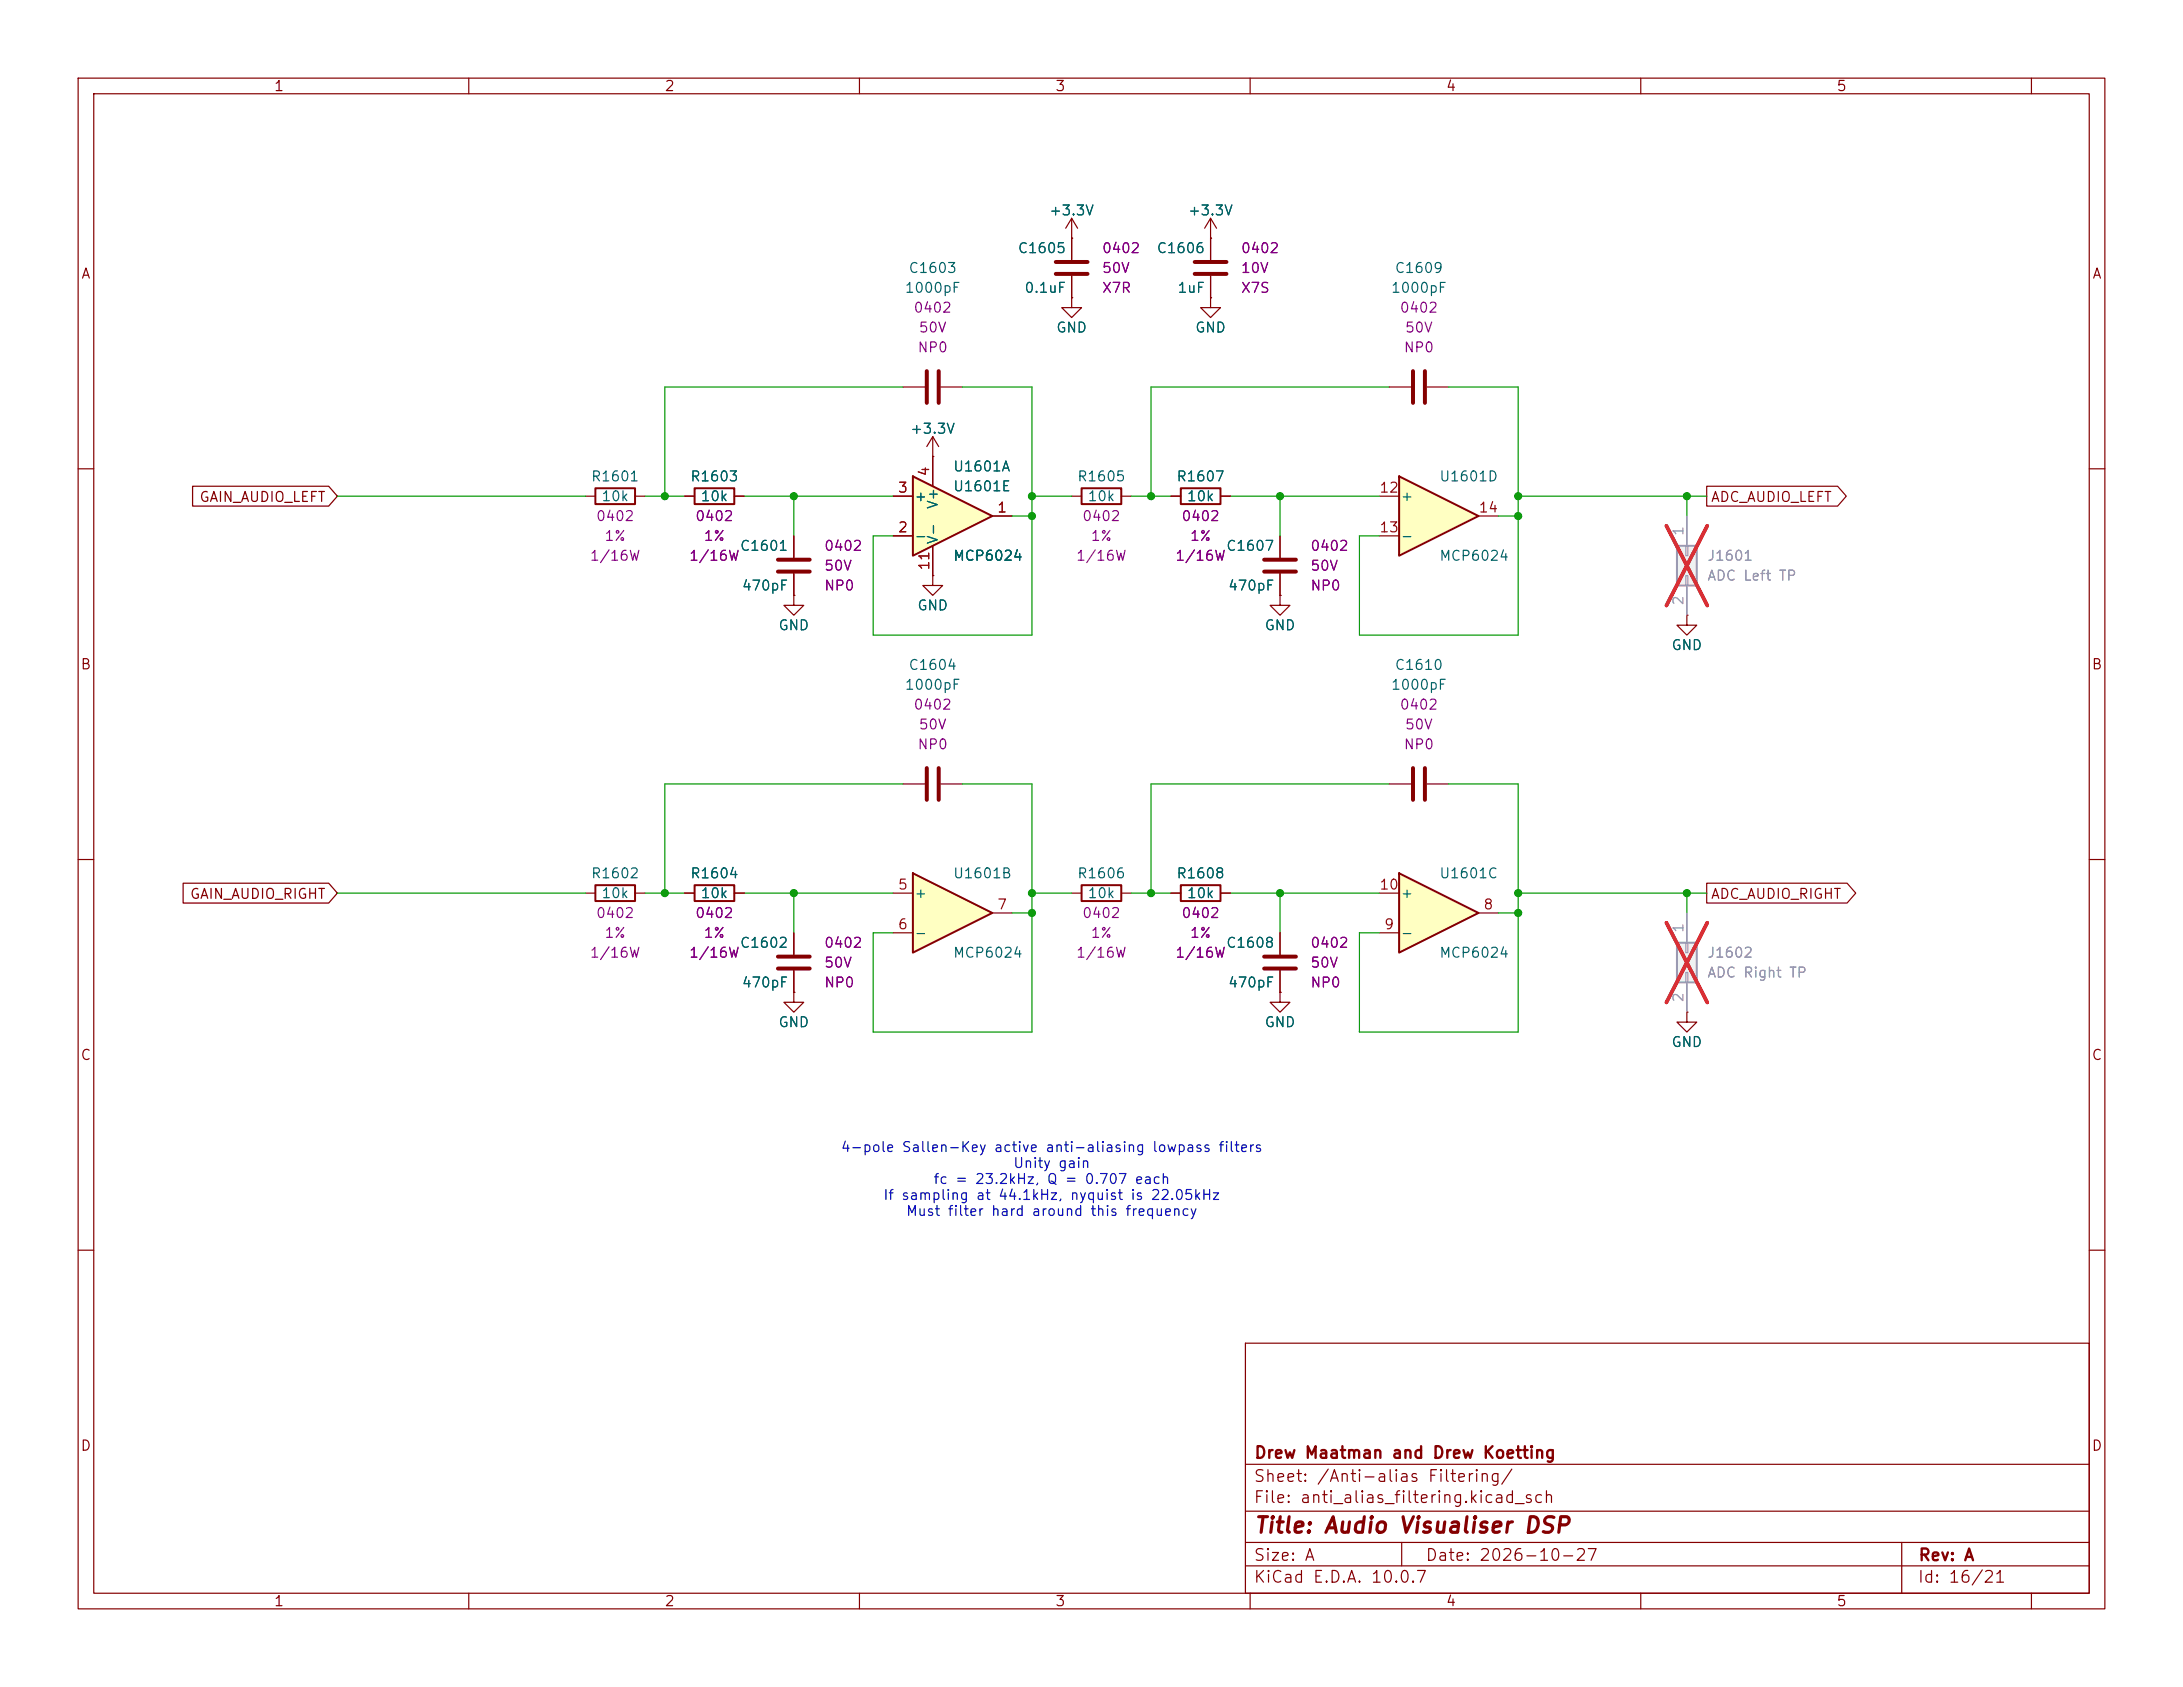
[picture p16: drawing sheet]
<svg xmlns="http://www.w3.org/2000/svg" width="279mm" height="216mm" viewBox="0 0 279 216" stroke-linecap="round" stroke-linejoin="round" font-family="sans-serif">
<defs><g id="words">
<text font-size="2" fill="#840000" x="160.4" y="196.7">Title: Audio Visualiser DSP</text>
<g font-size="1.5" fill="#840000">
<text x="160.4" y="190">Sheet: /Anti-alias Filtering/</text>
<text x="160.4" y="187">Drew Maatman and Drew Koetting</text>
<text x="160.4" y="192.7">File: anti_alias_filtering.kicad_sch</text>
<text x="160.4" y="202.9">KiCad E.D.A. 10.0.7</text>
<text x="160.4" y="200.1">Size: A</text>
<text x="182.4" y="200.1">Date: 2026-10-27</text>
<text x="245.4" y="202.9">Id: 16/21</text>
<text x="245.4" y="200.1">Rev: A</text>
</g>
<g font-size="1.3" fill="#840000">
<text x="35" y="12">1</text>
<text x="85" y="12">2</text>
<text x="135" y="12">3</text>
<text x="185" y="12">4</text>
<text x="235" y="12">5</text>
<text x="10.3" y="36">A</text>
<text x="267.7" y="36">A</text>
<text x="25.4" y="64.6">GAIN_AUDIO_LEFT</text>
<text x="218.9" y="64.6">ADC_AUDIO_LEFT</text>
<text x="10.2" y="86">B</text>
<text x="267.6" y="86">B</text>
<text x="24.2" y="115.4">GAIN_AUDIO_RIGHT</text>
<text x="218.9" y="115.4">ADC_AUDIO_RIGHT</text>
<text x="10.2" y="136">C</text>
<text x="267.6" y="136">C</text>
<text x="10.2" y="186">D</text>
<text x="267.6" y="186">D</text>
<text x="35" y="205.9">1</text>
<text x="85" y="205.9">2</text>
<text x="135" y="205.9">3</text>
<text x="185" y="205.9">4</text>
<text x="235" y="205.9">5</text>
</g>
<g font-size="1.3" fill="#006464">
<text x="134.2" y="27.9">+3.3V</text>
<text x="152" y="27.9">+3.3V</text>
<text x="116.2" y="35.3">C1603</text>
<text x="130.2" y="32.7">C1605</text>
<text x="148" y="32.7">C1606</text>
<text x="178.4" y="35.3">C1609</text>
<text x="115.7" y="37.8">1000pF</text>
<text x="131" y="37.8">0.1uF</text>
<text x="150.6" y="37.8">1uF</text>
<text x="177.9" y="37.8">1000pF</text>
<text x="135.1" y="42.9">GND</text>
<text x="152.9" y="42.9">GND</text>
<text x="116.4" y="55.8">+3.3V</text>
<text x="75.6" y="61.9">R1601</text>
<text x="76.9" y="64.5">10k</text>
<text x="88.3" y="61.9">R1603</text>
<text x="89.6" y="64.5">10k</text>
<text x="116.9" y="64.5">+</text>
<text x="120.3" y="65.2" transform="rotate(-90 120.3 65.2)">V+</text>
<text x="121.9" y="60.7">U1601A</text>
<text x="121.9" y="63.2">U1601E</text>
<text x="137.8" y="61.9">R1605</text>
<text x="139.1" y="64.5">10k</text>
<text x="150.5" y="61.9">R1607</text>
<text x="151.8" y="64.5">10k</text>
<text x="179.2" y="64.5">+</text>
<text x="184.1" y="61.9">U1601D</text>
<text x="94.6" y="70.8">C1601</text>
<text x="116.9" y="69.5">-</text>
<text x="120.3" y="69.7" transform="rotate(-90 120.3 69.7)">V-</text>
<text x="156.8" y="70.8">C1607</text>
<text x="179.2" y="69.5">-</text>
<text x="94.9" y="75.9">470pF</text>
<text x="121.9" y="72.1">MCP6024</text>
<text x="157.1" y="75.9">470pF</text>
<text x="184.1" y="72.1">MCP6024</text>
<text x="99.5" y="81">GND</text>
<text x="117.3" y="78.4">GND</text>
<text x="161.8" y="81">GND</text>
<text x="213.8" y="83.5">GND</text>
<text x="115.7" y="88.6">1000pF</text>
<text x="116.2" y="86.1">C1604</text>
<text x="177.9" y="88.6">1000pF</text>
<text x="178.4" y="86.1">C1610</text>
<text x="75.6" y="112.7">R1602</text>
<text x="88.3" y="112.7">R1604</text>
<text x="121.9" y="112.7">U1601B</text>
<text x="137.8" y="112.7">R1606</text>
<text x="150.5" y="112.7">R1608</text>
<text x="184.1" y="112.7">U1601C</text>
<text x="76.9" y="115.3">10k</text>
<text x="89.6" y="115.3">10k</text>
<text x="116.9" y="115.3">+</text>
<text x="139.1" y="115.3">10k</text>
<text x="151.8" y="115.3">10k</text>
<text x="179.2" y="115.3">+</text>
<text x="94.6" y="121.6">C1602</text>
<text x="116.9" y="120.3">-</text>
<text x="121.9" y="122.9">MCP6024</text>
<text x="156.8" y="121.6">C1608</text>
<text x="179.2" y="120.3">-</text>
<text x="184.1" y="122.9">MCP6024</text>
<text x="94.9" y="126.7">470pF</text>
<text x="99.5" y="131.8">GND</text>
<text x="157.1" y="126.7">470pF</text>
<text x="161.8" y="131.8">GND</text>
<text x="213.8" y="134.3">GND</text>
</g>
<g font-size="1.3" fill="#840084">
<text x="141" y="32.7">0402</text>
<text x="141" y="35.3">50V</text>
<text x="158.7" y="32.7">0402</text>
<text x="158.7" y="35.3">10V</text>
<text x="116.8" y="40.3">0402</text>
<text x="141" y="37.8">X7R</text>
<text x="158.7" y="37.8">X7S</text>
<text x="179.1" y="40.3">0402</text>
<text x="117.3" y="45.4">NP0</text>
<text x="117.5" y="42.9">50V</text>
<text x="179.6" y="45.4">NP0</text>
<text x="179.7" y="42.9">50V</text>
<text x="76.2" y="67">0402</text>
<text x="77.3" y="69.5">1%</text>
<text x="88.9" y="67">0402</text>
<text x="90" y="69.5">1%</text>
<text x="105.4" y="70.8">0402</text>
<text x="138.4" y="67">0402</text>
<text x="139.5" y="69.5">1%</text>
<text x="151.1" y="67">0402</text>
<text x="152.2" y="69.5">1%</text>
<text x="167.6" y="70.8">0402</text>
<text x="75.4" y="72.1">1/16W</text>
<text x="88.1" y="72.1">1/16W</text>
<text x="105.4" y="73.4">50V</text>
<text x="105.4" y="75.9">NP0</text>
<text x="137.6" y="72.1">1/16W</text>
<text x="150.3" y="72.1">1/16W</text>
<text x="167.6" y="73.4">50V</text>
<text x="167.6" y="75.9">NP0</text>
<text x="116.8" y="91.1">0402</text>
<text x="117.5" y="93.7">50V</text>
<text x="179.1" y="91.1">0402</text>
<text x="179.7" y="93.7">50V</text>
<text x="117.3" y="96.2">NP0</text>
<text x="179.6" y="96.2">NP0</text>
<text x="76.2" y="117.8">0402</text>
<text x="88.9" y="117.8">0402</text>
<text x="138.4" y="117.8">0402</text>
<text x="151.1" y="117.8">0402</text>
<text x="75.4" y="122.9">1/16W</text>
<text x="77.3" y="120.3">1%</text>
<text x="88.1" y="122.9">1/16W</text>
<text x="90" y="120.3">1%</text>
<text x="105.4" y="121.6">0402</text>
<text x="105.4" y="124.2">50V</text>
<text x="137.6" y="122.9">1/16W</text>
<text x="139.5" y="120.3">1%</text>
<text x="150.3" y="122.9">1/16W</text>
<text x="152.2" y="120.3">1%</text>
<text x="167.6" y="121.6">0402</text>
<text x="167.6" y="124.2">50V</text>
<text x="105.4" y="126.7">NP0</text>
<text x="167.6" y="126.7">NP0</text>
</g>
<g font-size="1.3" fill="#a90000">
<text x="114.8" y="63.4">3</text>
<text x="119.2" y="61.1" transform="rotate(-90 119.2 61.1)">4</text>
<text x="127.5" y="65.9">1</text>
<text x="176.5" y="63.4">12</text>
<text x="189.2" y="65.9">14</text>
<text x="114.8" y="68.4">2</text>
<text x="176.5" y="68.4">13</text>
<text x="119.2" y="73.1" transform="rotate(-90 119.2 73.1)">11</text>
<text x="114.8" y="114.2">5</text>
<text x="114.8" y="119.2">6</text>
<text x="127.5" y="116.7">7</text>
<text x="176.5" y="114.2">10</text>
<text x="177.1" y="119.2">9</text>
<text x="189.8" y="116.7">8</text>
</g>
<g font-size="1.3" fill="#aaa">
<text x="215.8" y="68.7" transform="rotate(-90 215.8 68.7)">1</text>
<text x="215.8" y="77.6" transform="rotate(-90 215.8 77.6)">2</text>
<text x="215.8" y="119.5" transform="rotate(-90 215.8 119.5)">1</text>
<text x="215.8" y="128.4" transform="rotate(-90 215.8 128.4)">2</text>
</g>
<g font-size="1.3" fill="#989898">
<text x="218.4" y="72.1">J1601</text>
<text x="218.4" y="74.6">ADC Left TP</text>
<text x="218.4" y="122.9">J1602</text>
<text x="218.4" y="125.4">ADC Right TP</text>
</g>
<g font-size="1.3" fill="#0000c2">
<text x="107.5" y="147.8">4-pole Sallen-Key active anti-aliasing lowpass filters</text>
<text x="129.6" y="149.8">Unity gain</text>
<text x="113" y="153.9">If sampling at 44.1kHz, nyquist is 22.05kHz</text>
<text x="115.9" y="155.9">Must filter hard around this frequency</text>
<text x="119.4" y="151.8">fc = 23.2kHz, Q = 0.707 each</text>
</g>
</g></defs>
<g fill="none" stroke="#840000" stroke-width=".15">
<path d="M10 10h259.4v195.9h-259.4zM12 12h255.4v191.9h-255.4zM60 10v2M110 10v2M160 10v2M210 10v2M260 10v2M137.2 38.1v1.3h1.2l-1.2 1.2-1.3-1.2h1.3M137.2 38.1h.1M10 60h2M163.8 76.2v1.3h1.3l-1.3 1.2-1.2-1.2h1.2M163.8 76.2h.1"/>
<path d="M163.8 68.6v2.8M163.8 73.4v2.8M267.4 60h2M10 110h2M74.9 114.3h1.3M81.3 114.3h1.2M87.6 114.3h1.3M94 114.3h1.2M267.4 110h2M10 160h2M159.4 171.9h108v32h-108zM267.4 160h2"/>
<path d="M159.4 197.4h108M159.4 193.4h108M159.4 187.4h108M179.4 197.4v3M243.4 197.4v6.5M60 203.9v2M110 203.9v2M159.4 200.4h108M160 203.9v2M210 203.9v2M260 203.9v2"/>
</g>
<path d="M161.8 71.6h4.1M161.8 73.2h4.1" fill="none" stroke="#840000" stroke-width=".51"/>
<path d="M76.2 113.3h5.1v2h-5.1zM88.9 113.3h5.1v2h-5.1z" fill="none" stroke="#840000" stroke-width=".25"/>
<path d="M214.6 120.7h2.6v5h-2.6z" fill="#f0f0f0"/>
<path d="M214.6 120.7h2.6v5h-2.6z" fill="none" stroke="#a1a1a1" stroke-width=".25"/>
<path d="M215.9 116.8v3.9M215.8 120.7h.2v1.2h-.2zM215.8 124.5h.2v1.2h-.2zM215.9 125.7v3.8" fill="none" stroke="#a1a1a1" stroke-width=".15"/>
<path d="M213.3 118.1l5.2 10.2M218.5 118.1l-5.2 10.2" fill="none" stroke="#e12e31" stroke-width=".46"/>
<path d="M152.9 33.5h4.1M152.9 35.1h4.1M180.8 47.5v4.1M182.4 47.5v4.1M99.6 71.6h4M99.6 73.2h4M180.8 98.3v4.1M182.4 98.3v4.1M161.8 122.4h4.1M161.8 124h4.1" fill="none" stroke="#840000" stroke-width=".51"/>
<g fill="none" stroke="#840000" stroke-width=".15">
<path d="M154.9 30.5v2.8M154.9 35.3v2.8M177.8 49.5h2.8M182.6 49.5h2.8M74.9 63.5h1.3M81.3 63.5h1.2M87.6 63.5h1.3M94 63.5h1.2M101.6 76.2v1.3h1.3l-1.3 1.2-1.3-1.2h1.3M101.6 76.2h.1M101.6 68.6v2.8M101.6 73.4v2.8"/>
<path d="M149.9 114.3h1.2M156.2 114.3h1.3M163.8 119.4v2.8M177.8 100.3h2.8M182.6 100.3h2.8M163.8 127v1.3h1.3l-1.3 1.2-1.2-1.2h1.2M163.8 127h.1M163.8 124.2v2.8"/>
</g>
<path d="M76.2 62.5h5.1v2h-5.1zM88.9 62.5h5.1v2h-5.1zM151.1 113.3h5.1v2h-5.1z" fill="none" stroke="#840000" stroke-width=".25"/>
<path d="M179.1 111.8l10.1 5-10.1 5.1z" fill="#ffffc2"/>
<path d="M179.1 111.8l10.1 5-10.1 5.1z" fill="none" stroke="#840000" stroke-width=".25"/>
<path d="M176.5 119.4h2.6M176.5 114.3h2.6M189.2 116.8h2.6" fill="none" stroke="#840000" stroke-width=".15"/>
<path d="M179.1 61l10.1 5-10.1 5.1z" fill="#ffffc2"/>
<path d="M179.1 61l10.1 5-10.1 5.1zM138.4 113.3h5.1v2h-5.1z" fill="none" stroke="#840000" stroke-width=".25"/>
<path d="M176.5 63.5h2.6M176.5 68.6h2.6M189.2 66h2.6M215.9 78.7v1.3h1.3l-1.3 1.3-1.3-1.3h1.3M215.9 78.7h.1M137.2 114.3h1.2M143.5 114.3h1.3" fill="none" stroke="#840000" stroke-width=".15"/>
<path d="M214.6 69.9h2.6v5h-2.6z" fill="#f0f0f0"/>
<path d="M214.6 69.9h2.6v5h-2.6z" fill="none" stroke="#a1a1a1" stroke-width=".25"/>
<path d="M215.8 69.9h.2v1.2h-.2zM215.8 73.7h.2v1.2h-.2zM215.9 66v3.9M215.9 74.9v3.8" fill="none" stroke="#a1a1a1" stroke-width=".15"/>
<path d="M213.3 67.3l5.2 10.2M218.5 67.3l-5.2 10.2" fill="none" stroke="#e12e31" stroke-width=".46"/>
<path d="M115.6 49.5h2.8M120.4 49.5h2.8M137.2 63.5h1.2M143.5 63.5h1.3M149.9 63.5h1.2M156.2 63.5h1.3M215.9 129.5v1.3h1.3l-1.3 1.3-1.3-1.3h1.3M215.9 129.5h.1" fill="none" stroke="#840000" stroke-width=".15"/>
<path d="M138.4 62.5h5.1v2h-5.1zM151.1 62.5h5.1v2h-5.1z" fill="none" stroke="#840000" stroke-width=".25"/>
<path d="M118.6 47.5v4.1M120.1 47.5v4.1" fill="none" stroke="#840000" stroke-width=".51"/>
<path d="M116.8 61l10.2 5-10.2 5.1z" fill="#ffffc2"/>
<path d="M116.8 61l10.2 5-10.2 5.1z" fill="none" stroke="#840000" stroke-width=".25"/>
<path d="M119.4 58.4v3.8M114.3 68.6h2.5M114.3 63.5h2.5M119.4 73.7v1.2h1.2l-1.2 1.3-1.3-1.3h1.3M119.4 73.7h.1M119.4 69.9v3.8M127 66h2.5M115.6 100.3h2.8M120.4 100.3h2.8" fill="none" stroke="#840000" stroke-width=".15"/>
<path d="M118.6 98.3v4.1M120.1 98.3v4.1" fill="none" stroke="#840000" stroke-width=".51"/>
<path d="M116.8 111.8l10.2 5-10.2 5.1z" fill="#ffffc2"/>
<path d="M116.8 111.8l10.2 5-10.2 5.1z" fill="none" stroke="#840000" stroke-width=".25"/>
<g fill="none" stroke="#840000" stroke-width=".15">
<path d="M137.2 30.5h.1M137.2 38.1h.1M137.2 27.9l-.8 1.3M137.2 27.9l.7 1.3M137.2 27.9v5.4M137.2 35.3v2.8M154.9 30.5h.1M154.9 38.1v1.3h1.3l-1.3 1.2-1.2-1.2h1.2M154.9 38.1h.1M154.9 27.9l-.7 1.3M154.9 27.9l.8 1.3M154.9 27.9v5.4"/>
<path d="M154.9 35.3v2.8M119.4 58.4h.1M119.4 55.9l-.8 1.3M119.4 55.9l.7 1.3M119.4 55.9v6.3M87.6 63.5h1.3M94 63.5h1.2M101.6 76.2h.1M101.6 68.6v2.8M101.6 73.4v2.8M114.3 63.5h2.5M114.3 68.6h2.5"/>
<path d="M119.4 73.7h.1M119.4 69.9v3.8M127 66h2.5M149.9 63.5h1.2M156.2 63.5h1.3M163.8 76.2h.1M163.8 68.6v2.8M163.8 73.4v2.8M215.9 78.7h.1M218.4 62.2h16.8l1.1 1.3-1.1 1.3h-16.8zM87.6 114.3h1.3M94 114.3h1.2"/>
<path d="M101.6 119.4v2.8M114.3 114.3h2.5M114.3 119.4h2.5M127 116.8h2.5M149.9 114.3h1.2M156.2 114.3h1.3M163.8 119.4v2.8M218.4 113h18l1.1 1.3-1.1 1.3h-18zM101.6 127v1.3h1.3l-1.3 1.2-1.3-1.2h1.3M101.6 127h.1M101.6 124.2v2.8M163.8 127h.1"/>
<path d="M163.8 124.2v2.8M215.9 129.5h.1"/>
</g>
<path d="M135.1 33.5h4.1M135.1 35.1h4.1M99.6 122.4h4M99.6 124h4" fill="none" stroke="#840000" stroke-width=".51"/>
<path d="M24.6 62.2h17.5l1.1 1.3-1.1 1.3h-17.5zM23.4 113h18.7l1.1 1.3-1.1 1.3h-18.7z" fill="none" stroke="#840000" stroke-width=".16"/>
<g fill="none" stroke="#009600" stroke-width=".15">
<path d="M115.6 49.5h-30.5v14M123.2 49.5h8.9v31.8h-20.3v-12.7h2.5M177.8 49.5h-30.5v14M185.4 49.5h8.9v31.8h-20.3v-12.7h2.5M43.2 63.5h31.7M82.5 63.5h5.1M95.2 63.5h19.1M101.6 63.5v5.1M129.5 66h2.6M132.1 63.5h5.1M144.8 63.5h5.1M157.5 63.5h19"/>
<path d="M163.8 63.5v5.1M191.8 66h2.5M194.3 63.5h24.1M215.9 63.5v2.5M43.2 114.3h31.7M82.5 114.3h5.1M95.2 114.3h19.1M101.6 114.3v5.1M115.6 100.3h-30.5v14M123.2 100.3h8.9v31.8h-20.3v-12.7h2.5M129.5 116.8h2.6M132.1 114.3h5.1"/>
<path d="M144.8 114.3h5.1M157.5 114.3h19M163.8 114.3v5.1M177.8 100.3h-30.5v14M185.4 100.3h8.9v31.8h-20.3v-12.7h2.5M191.8 116.8h2.5M194.3 114.3h24.1M215.9 114.3v2.5"/>
</g>
<path d="M215.9 66v3.9M215.9 74.9v3.8M215.9 116.8v3.9M215.9 125.7v3.8" fill="none" stroke="#a1a1a1" stroke-width=".15"/>
<path d="M213.3 67.3l5.2 10.2M218.5 67.3l-5.2 10.2M213.3 118.1l5.2 10.2M218.5 118.1l-5.2 10.2" fill="none" stroke="#e12e31" stroke-width=".46"/>
<g fill="#009600" stroke="#009600" stroke-width=".13">
<circle cx="132.1" cy="114.3" r=".46"/>
<circle cx="132.1" cy="116.8" r=".46"/>
<circle cx="194.3" cy="116.8" r=".46"/>
<circle cx="163.8" cy="63.5" r=".46"/>
<circle cx="163.8" cy="114.3" r=".46"/>
<circle cx="101.6" cy="63.5" r=".46"/>
<circle cx="85.1" cy="114.3" r=".46"/>
<circle cx="85.1" cy="63.5" r=".46"/>
<circle cx="194.3" cy="114.3" r=".46"/>
<circle cx="194.3" cy="66" r=".46"/>
<circle cx="194.3" cy="63.5" r=".46"/>
<circle cx="215.9" cy="63.5" r=".46"/>
<circle cx="215.9" cy="114.3" r=".46"/>
<circle cx="132.1" cy="63.5" r=".46"/>
<circle cx="147.3" cy="63.5" r=".46"/>
<circle cx="101.6" cy="114.3" r=".46"/>
<circle cx="132.1" cy="66" r=".46"/>
<circle cx="147.3" cy="114.3" r=".46"/>
</g>
<use href="#words"/>
</svg>
